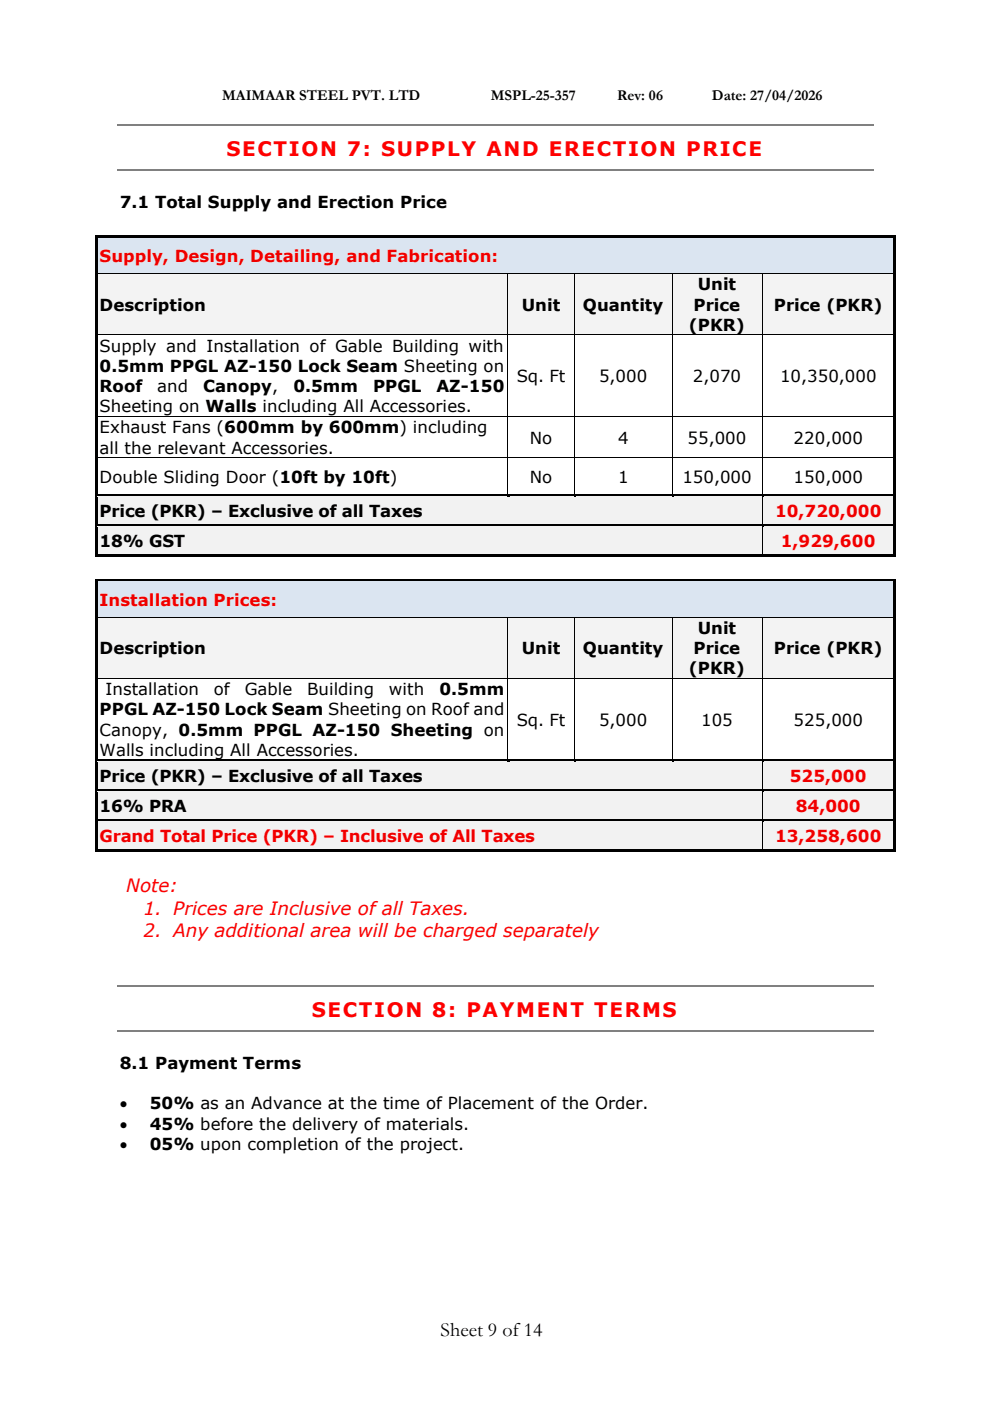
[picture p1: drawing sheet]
<svg xmlns="http://www.w3.org/2000/svg" width="210mm" height="297mm" viewBox="0 0 210 297" stroke-linecap="round" stroke-linejoin="round" font-family="sans-serif">
<defs><g id="words">
<g font-size="4.2" fill="#f00">
<text x="48" y="33">SECTION 7: SUPPLY AND ERECTION PRICE</text>
<text x="66.1" y="215.5">SECTION 8: PAYMENT TERMS</text>
</g>
<text font-size="4.2" x="93.4" y="283.2">Sheet 9 of14</text>
<g font-size="3.9" fill="#f00">
<text x="26.8" y="189.1">Note:</text>
<text x="30.4" y="193.8">1. Prices are Inclusive of all Taxes.</text>
<text x="30.4" y="198.6">2. Any additional area will be charged separately</text>
</g>
<g font-size="3.5">
<text x="25.4" y="44">7.1 Total Supply and Erection Price</text>
<text x="21.1" y="65.8">Description</text>
<text x="110.6" y="65.8">Unit</text>
<text x="123.6" y="65.8">Quantity</text>
<text x="147" y="65.8">Price</text>
<text x="147.9" y="61.6">Unit</text>
<text x="164" y="65.8">Price (PKR)</text>
<text x="146" y="70.1">(PKR)</text>
<text x="21.1" y="74.5">Supply and Installation of Gable Building with</text>
<text x="21.1" y="78.8">0.5mm PPGL AZ-150 Lock Seam Sheeting on</text>
<text x="21.1" y="83.1">Roof</text>
<text x="33.3" y="83.1">and</text>
<text x="43.1" y="83.1">Canopy,</text>
<text x="62.2" y="83.1">0.5mm</text>
<text x="79.1" y="83.1">PPGL</text>
<text x="92.5" y="83.1">AZ-150</text>
<text x="109.5" y="80.9">Sq. Ft</text>
<text x="127" y="80.9">5,000</text>
<text x="146.9" y="80.9">2,070</text>
<text x="165.3" y="80.9">10,350,000</text>
<text x="21.1" y="87.4">Sheeting on Walls including All Accessories.</text>
<text x="21.1" y="91.8">Exhaust Fans (600mm by 600mm) including</text>
<text x="112.3" y="94">No</text>
<text x="131" y="94">4</text>
<text x="145.7" y="94">55,000</text>
<text x="168.2" y="94">220,000</text>
<text x="21.1" y="96.1">all the relevant Accessories.</text>
<text x="21.1" y="102.3">Double Sliding Door (10ft by 10ft)</text>
<text x="112.3" y="102.3">No</text>
<text x="131" y="102.3">1</text>
<text x="144.6" y="102.3">150,000</text>
<text x="168.2" y="102.3">150,000</text>
<text x="21.1" y="109.7">Price (PKR) – Exclusive of all Taxes</text>
<text x="21.1" y="116">18% GST</text>
<text x="147.9" y="134.4">Unit</text>
<text x="21.1" y="138.7">Description</text>
<text x="110.6" y="138.7">Unit</text>
<text x="123.6" y="138.7">Quantity</text>
<text x="146" y="142.9">(PKR)</text>
<text x="147" y="138.7">Price</text>
<text x="164" y="138.7">Price (PKR)</text>
<text x="22.4" y="147.3">Installation</text>
<text x="45.3" y="147.3">of</text>
<text x="51.9" y="147.3">Gable</text>
<text x="65.1" y="147.3">Building</text>
<text x="82.4" y="147.3">with</text>
<text x="93.2" y="147.3">0.5mm</text>
<text x="21.1" y="151.6">PPGL AZ-150 Lock Seam Sheeting on Roof and</text>
<text x="21.1" y="155.9">Canopy, 0.5mm PPGL AZ-150 Sheeting on</text>
<text x="109.5" y="153.8">Sq. Ft</text>
<text x="127" y="153.8">5,000</text>
<text x="148.6" y="153.8">105</text>
<text x="168.2" y="153.8">525,000</text>
<text x="21.1" y="160.2">Walls including All Accessories.</text>
<text x="21.1" y="165.8">Price (PKR) – Exclusive of all Taxes</text>
<text x="21.1" y="172.2">16% PRA</text>
<text x="25.4" y="226.5">8.1 Payment Terms</text>
<text x="25.4" y="235.1">•</text>
<text x="25.4" y="239.4">•</text>
<text x="31.8" y="235.1">50% as an Advance at the time of Placement of the Order.</text>
<text x="31.8" y="239.4">45% before the delivery of materials.</text>
<text x="25.4" y="243.7">•</text>
<text x="31.8" y="243.7">05% upon completion of the project.</text>
</g>
<g font-size="3.5" fill="#e00">
<text x="21.1" y="55.6">Supply, Design, Detailing, and Fabrication:</text>
<text x="164.3" y="109.7">10,720,000</text>
<text x="165.5" y="116">1,929,600</text>
<text x="21.1" y="128.4">Installation Prices:</text>
<text x="167.4" y="165.8">525,000</text>
<text x="168.7" y="172.2">84,000</text>
<text x="21.1" y="178.5">Grand Total Price (PKR) – Inclusive of All Taxes</text>
<text x="164.3" y="178.5">13,258,600</text>
</g>
<g font-size="3.2">
<text x="47.1" y="21.3">MAIMAAR STEEL PVT. LTD</text>
<text x="104" y="21.3">MSPL-25-357</text>
<text x="130.8" y="21.3">Rev: 06</text>
<text x="150.9" y="21.3">Date: 27/04/2026</text>
</g>
</g></defs>
<path d="M24.9 26.5h160.3M24.9 36.1h160.3" fill="none" stroke="#808080" stroke-width=".25"/>
<g fill="#dbe5f1">
<path d="M20.7 50.5h168.6v7.4h-168.6z" fill-rule="evenodd"/>
<path d="M21.1 52h167.9v4.3h-167.9z" fill-rule="evenodd"/>
</g>
<g fill="#000">
<path d="M20.2 49.9h.5v.6h-.5z" fill-rule="evenodd"/>
<path d="M20.2 49.9h.5v.5h-.5z" fill-rule="evenodd"/>
<path d="M20.2 50.5h.5v7.4h-.5z" fill-rule="evenodd"/>
<path d="M20.7 49.9h168.6v.5h-168.6z" fill-rule="evenodd"/>
<path d="M189.3 49.9h.6v.6h-.6z" fill-rule="evenodd"/>
<path d="M189.3 49.9h.6v.5h-.6z" fill-rule="evenodd"/>
<path d="M189.3 50.5h.6v7.4h-.6z" fill-rule="evenodd"/>
</g>
<path d="M20.7 50.4h168.6" fill="none" stroke="#dbe5f1" stroke-width=".21"/>
<g fill="#f3f3f3">
<path d="M20.7 58h86.8v12.9h-86.8z" fill-rule="evenodd"/>
<path d="M21.1 62.3h85.8v4.3h-85.8z" fill-rule="evenodd"/>
<path d="M107.6 58h14.2v12.9h-14.2z" fill-rule="evenodd"/>
<path d="M108.2 62.3h13v4.3h-13z" fill-rule="evenodd"/>
<path d="M121.9 58h20.5v12.9h-20.5z" fill-rule="evenodd"/>
<path d="M122.5 62.3h19.3v4.3h-19.3z" fill-rule="evenodd"/>
<path d="M142.5 58h19v12.9h-19z" fill-rule="evenodd"/>
<path d="M143.1 58h17.8v4.3h-17.8z" fill-rule="evenodd"/>
<path d="M143.1 62.3h17.8v4.3h-17.8z" fill-rule="evenodd"/>
<path d="M143.1 66.6h17.8v4.3h-17.8z" fill-rule="evenodd"/>
<path d="M161.6 58h27.7v12.9h-27.7z" fill-rule="evenodd"/>
<path d="M162.2 62.3h26.8v4.3h-26.8z" fill-rule="evenodd"/>
</g>
<g fill="#000">
<path d="M20.2 57.9l.5 .1z" fill-rule="evenodd"/>
<path d="M107.5 57.9l.1 .1z" fill-rule="evenodd"/>
<path d="M121.8 57.9l.1 .1z" fill-rule="evenodd"/>
<path d="M142.4 57.9l.1 .1z" fill-rule="evenodd"/>
<path d="M161.5 57.9l.1 .1z" fill-rule="evenodd"/>
<path d="M189.3 57.9l.6 .1z" fill-rule="evenodd"/>
<path d="M20.2 58h.5v12.9h-.5z" fill-rule="evenodd"/>
<path d="M20.2 70.9l.5 .1z" fill-rule="evenodd"/>
<path d="M107.5 70.9l.1 .1z" fill-rule="evenodd"/>
<path d="M121.8 70.9l.1 .1z" fill-rule="evenodd"/>
<path d="M142.4 70.9l.1 .1z" fill-rule="evenodd"/>
<path d="M161.5 70.9l.1 .1z" fill-rule="evenodd"/>
<path d="M189.3 58h.6v12.9h-.6z" fill-rule="evenodd"/>
<path d="M189.3 70.9l.6 .1z" fill-rule="evenodd"/>
<path d="M20.2 71h.5v17.1h-.5z" fill-rule="evenodd"/>
<path d="M20.2 88.1h.5v.2h-.5z" fill-rule="evenodd"/>
<path d="M20.2 88.3h.5v8.6h-.5z" fill-rule="evenodd"/>
<path d="M20.2 96.9h.5v.1h-.5z" fill-rule="evenodd"/>
<path d="M107.5 88.1h.2v.2h-.2z" fill-rule="evenodd"/>
<path d="M107.5 96.9h.2v.1h-.2z" fill-rule="evenodd"/>
<path d="M121.8 88.1h.1v.2h-.1z" fill-rule="evenodd"/>
<path d="M121.8 96.9h.1v.1h-.1z" fill-rule="evenodd"/>
<path d="M142.4 88.1h.2v.2h-.2z" fill-rule="evenodd"/>
<path d="M142.4 96.9h.2v.1h-.2z" fill-rule="evenodd"/>
<path d="M161.5 88.1h.2v.2h-.2z" fill-rule="evenodd"/>
<path d="M161.5 96.9h.2v.1h-.2z" fill-rule="evenodd"/>
<path d="M189.3 71h.6v17.1h-.6z" fill-rule="evenodd"/>
<path d="M189.3 88.1h.6v.2h-.6z" fill-rule="evenodd"/>
<path d="M189.3 88.3h.6v8.6h-.6z" fill-rule="evenodd"/>
<path d="M189.3 96.9h.6v.1h-.6z" fill-rule="evenodd"/>
<path d="M20.2 97h.5v7.8h-.5z" fill-rule="evenodd"/>
<path d="M189.3 97h.6v7.8h-.6z" fill-rule="evenodd"/>
</g>
<g fill="none" stroke="#000" stroke-width=".21">
<path d="M20.7 58h86.8M107.5 58v12.9M107.6 58h14.2M121.8 58v12.9M121.9 58h20.5M142.5 58v12.9M142.5 58h19M161.5 58v12.9M161.6 58h27.7M20.7 70.9h86.8M107.5 71v17.1M107.6 70.9h14.2"/>
<path d="M121.8 71v17.1M121.9 70.9h20.5M142.5 71v17.1M142.5 70.9h19M161.5 71v17.1M161.6 70.9h27.7M20.7 88.2h86.8M20.7 97h86.8M107.5 88.3v8.6M107.5 97v7.8M107.7 88.2h14.1M107.7 97h14.1"/>
<path d="M121.8 88.3v8.6M121.8 97v7.8M121.9 88.2h20.5M121.9 97h20.5M142.5 88.3v8.6M142.5 97v7.8M142.6 88.2h18.9M142.6 97h18.9M161.5 88.3v8.6M161.5 97v7.8M161.7 88.2h27.6M161.7 97h27.6"/>
</g>
<g fill="#f2f2f2">
<path d="M20.7 105.3h140.8v5.8h-140.8z" fill-rule="evenodd"/>
<path d="M21.1 106.1h139.8v4.3h-139.8z" fill-rule="evenodd"/>
<path d="M161.6 105.3h27.7v5.8h-27.7z" fill-rule="evenodd"/>
<path d="M162.2 106.1h26.8v4.3h-26.8z" fill-rule="evenodd"/>
</g>
<g fill="#000">
<path d="M20.2 104.8h.5v.5h-.5z" fill-rule="evenodd"/>
<path d="M20.7 104.8h86.8v.5h-86.8z" fill-rule="evenodd"/>
</g>
<path d="M20.7 105.3h86.8" fill="none" stroke="#f2f2f2" stroke-width=".21"/>
<path d="M107.5 105.3h.5z" fill-rule="evenodd" fill="#f2f2f2"/>
<g fill="#000">
<path d="M107.5 104.8h.5v.5h-.5z" fill-rule="evenodd"/>
<path d="M108 104.8h13.8v.5h-13.8z" fill-rule="evenodd"/>
</g>
<path d="M108 105.3h13.8" fill="none" stroke="#f2f2f2" stroke-width=".21"/>
<path d="M121.8 105.3h.5z" fill-rule="evenodd" fill="#f2f2f2"/>
<g fill="#000">
<path d="M121.8 104.8h.5v.5h-.5z" fill-rule="evenodd"/>
<path d="M122.3 104.8h20.1v.5h-20.1z" fill-rule="evenodd"/>
</g>
<path d="M122.3 105.3h20.1" fill="none" stroke="#f2f2f2" stroke-width=".21"/>
<path d="M142.4 105.3h.5z" fill-rule="evenodd" fill="#f2f2f2"/>
<g fill="#000">
<path d="M142.4 104.8h.5v.5h-.5z" fill-rule="evenodd"/>
<path d="M142.9 104.8h18.6v.5h-18.6z" fill-rule="evenodd"/>
</g>
<path d="M142.9 105.3h18.6" fill="none" stroke="#f2f2f2" stroke-width=".21"/>
<path d="M161.6 105.3h.4z" fill-rule="evenodd" fill="#f2f2f2"/>
<g fill="#000">
<path d="M20.2 105.3h.5v5.8h-.5z" fill-rule="evenodd"/>
<path d="M161.5 104.8h.5v.5h-.5z" fill-rule="evenodd"/>
<path d="M162 104.8h27.3v.5h-27.3z" fill-rule="evenodd"/>
<path d="M189.3 104.8h.6v.5h-.6z" fill-rule="evenodd"/>
<path d="M189.3 105.3h.6v5.8h-.6z" fill-rule="evenodd"/>
</g>
<path d="M162 105.3h27.3" fill="none" stroke="#f2f2f2" stroke-width=".21"/>
<path d="M161.5 105.3v5.8" fill="none" stroke="#000" stroke-width=".21"/>
<g fill="#f2f2f2">
<path d="M20.7 111.7h140.8v5.8h-140.8z" fill-rule="evenodd"/>
<path d="M21.1 112.5h139.8v4.2h-139.8z" fill-rule="evenodd"/>
<path d="M161.6 111.7h27.7v5.8h-27.7z" fill-rule="evenodd"/>
<path d="M162.2 112.5h26.8v4.2h-26.8z" fill-rule="evenodd"/>
</g>
<g fill="#000">
<path d="M20.2 111.1h.5v.6h-.5z" fill-rule="evenodd"/>
<path d="M20.7 111.1h140.8v.6h-140.8z" fill-rule="evenodd"/>
</g>
<path d="M20.7 111.7h140.8" fill="none" stroke="#f2f2f2" stroke-width=".21"/>
<path d="M161.6 111.7h.4z" fill-rule="evenodd" fill="#f2f2f2"/>
<g fill="#000">
<path d="M20.2 111.7h.5v5.8h-.5z" fill-rule="evenodd"/>
<path d="M20.2 117.5h.5v.5h-.5z" fill-rule="evenodd"/>
<path d="M20.2 117.5h.5v.5h-.5z" fill-rule="evenodd"/>
<path d="M20.7 117.5h140.8v.5h-140.8z" fill-rule="evenodd"/>
<path d="M161.5 111.1h.5v.6h-.5z" fill-rule="evenodd"/>
<path d="M161.5 117.5h.5v.5h-.5z" fill-rule="evenodd"/>
<path d="M162 111.1h27.3v.6h-27.3z" fill-rule="evenodd"/>
<path d="M162 117.5h27.3v.5h-27.3z" fill-rule="evenodd"/>
<path d="M189.3 111.1h.6v.6h-.6z" fill-rule="evenodd"/>
<path d="M189.3 111.7h.6v5.8h-.6z" fill-rule="evenodd"/>
<path d="M189.3 117.5h.6v.5h-.6z" fill-rule="evenodd"/>
<path d="M189.3 117.5h.6v.5h-.6z" fill-rule="evenodd"/>
</g>
<path d="M162 111.7h27.3" fill="none" stroke="#f2f2f2" stroke-width=".21"/>
<path d="M161.5 111.7v5.8" fill="none" stroke="#000" stroke-width=".21"/>
<g fill="#dbe5f1">
<path d="M20.7 123.3h168.6v7.4h-168.6z" fill-rule="evenodd"/>
<path d="M21.1 124.9h167.9v4.2h-167.9z" fill-rule="evenodd"/>
</g>
<g fill="#000">
<path d="M20.2 122.7h.5v.6h-.5z" fill-rule="evenodd"/>
<path d="M20.2 122.7h.5v.5h-.5z" fill-rule="evenodd"/>
<path d="M20.2 123.3h.5v7.4h-.5z" fill-rule="evenodd"/>
<path d="M20.7 122.7h168.6v.5h-168.6z" fill-rule="evenodd"/>
<path d="M189.3 122.7h.6v.6h-.6z" fill-rule="evenodd"/>
<path d="M189.3 122.7h.6v.5h-.6z" fill-rule="evenodd"/>
<path d="M189.3 123.3h.6v7.4h-.6z" fill-rule="evenodd"/>
</g>
<path d="M20.7 123.3h168.6" fill="none" stroke="#dbe5f1" stroke-width=".21"/>
<g fill="#f3f3f3">
<path d="M20.7 130.8h86.8v12.9h-86.8z" fill-rule="evenodd"/>
<path d="M21.1 135.1h85.8v4.3h-85.8z" fill-rule="evenodd"/>
<path d="M107.6 130.8h14.2v12.9h-14.2z" fill-rule="evenodd"/>
<path d="M108.2 135.1h13v4.3h-13z" fill-rule="evenodd"/>
<path d="M121.9 130.8h20.5v12.9h-20.5z" fill-rule="evenodd"/>
<path d="M122.5 135.1h19.3v4.3h-19.3z" fill-rule="evenodd"/>
<path d="M142.5 130.8h19v12.9h-19z" fill-rule="evenodd"/>
<path d="M143.1 130.8h17.8v4.3h-17.8z" fill-rule="evenodd"/>
<path d="M143.1 135.1h17.8v4.3h-17.8z" fill-rule="evenodd"/>
<path d="M143.1 139.4h17.8v4.3h-17.8z" fill-rule="evenodd"/>
<path d="M161.6 130.8h27.7v12.9h-27.7z" fill-rule="evenodd"/>
<path d="M162.2 135.1h26.8v4.3h-26.8z" fill-rule="evenodd"/>
</g>
<g fill="#000">
<path d="M20.2 130.7l.5 .1z" fill-rule="evenodd"/>
<path d="M107.5 130.7l.1 .1z" fill-rule="evenodd"/>
<path d="M121.8 130.7l.1 .1z" fill-rule="evenodd"/>
<path d="M142.4 130.7l.1 .1z" fill-rule="evenodd"/>
<path d="M161.5 130.7l.1 .1z" fill-rule="evenodd"/>
<path d="M189.3 130.7l.6 .1z" fill-rule="evenodd"/>
<path d="M20.2 130.8h.5v12.9h-.5z" fill-rule="evenodd"/>
<path d="M20.2 143.7l.5 .1z" fill-rule="evenodd"/>
<path d="M107.5 143.7l.1 .1z" fill-rule="evenodd"/>
<path d="M121.8 143.7l.1 .1z" fill-rule="evenodd"/>
<path d="M142.4 143.7l.1 .1z" fill-rule="evenodd"/>
<path d="M161.5 143.7l.1 .1z" fill-rule="evenodd"/>
<path d="M189.3 130.8h.6v12.9h-.6z" fill-rule="evenodd"/>
<path d="M189.3 143.7l.6 .1z" fill-rule="evenodd"/>
<path d="M20.2 143.8h.5v17.1h-.5z" fill-rule="evenodd"/>
<path d="M189.3 143.8h.6v17.1h-.6z" fill-rule="evenodd"/>
</g>
<g fill="none" stroke="#000" stroke-width=".21">
<path d="M20.7 130.8h86.8M107.5 130.8v12.9M107.6 130.8h14.2M121.8 130.8v12.9M121.9 130.8h20.5M142.5 130.8v12.9M142.5 130.8h19M161.5 130.8v12.9M161.6 130.8h27.7M20.7 143.7l86.8 .1v17.1M107.6 143.7h14.2M121.8 143.8v17.1"/>
<path d="M121.9 143.7h20.5M161.5 143.7l-19 .1v17.1M161.5 143.8v17.1M161.6 143.7h27.7"/>
</g>
<g fill="#f2f2f2">
<path d="M20.7 161.4h140.8v5.9h-140.8z" fill-rule="evenodd"/>
<path d="M21.1 162.2h139.8v4.3h-139.8z" fill-rule="evenodd"/>
<path d="M161.6 161.4h27.7v5.9h-27.7z" fill-rule="evenodd"/>
<path d="M162.2 162.2h26.8v4.3h-26.8z" fill-rule="evenodd"/>
</g>
<g fill="#000">
<path d="M20.2 160.9h.5v.6h-.5z" fill-rule="evenodd"/>
<path d="M20.7 160.9h86.8v.5h-86.8z" fill-rule="evenodd"/>
</g>
<path d="M20.7 161.5h86.8" fill="none" stroke="#f2f2f2" stroke-width=".21"/>
<path d="M107.5 161.4l.5 .1z" fill-rule="evenodd" fill="#f2f2f2"/>
<g fill="#000">
<path d="M107.5 160.9h.5v.5h-.5z" fill-rule="evenodd"/>
<path d="M108 160.9h13.8v.5h-13.8z" fill-rule="evenodd"/>
</g>
<path d="M108 161.5h13.8" fill="none" stroke="#f2f2f2" stroke-width=".21"/>
<path d="M121.8 161.4l.5 .1z" fill-rule="evenodd" fill="#f2f2f2"/>
<g fill="#000">
<path d="M121.8 160.9h.5v.5h-.5z" fill-rule="evenodd"/>
<path d="M122.3 160.9h20.1v.5h-20.1z" fill-rule="evenodd"/>
</g>
<path d="M122.3 161.5h20.1" fill="none" stroke="#f2f2f2" stroke-width=".21"/>
<path d="M142.4 161.4l.5 .1z" fill-rule="evenodd" fill="#f2f2f2"/>
<g fill="#000">
<path d="M142.4 160.9h.5v.5h-.5z" fill-rule="evenodd"/>
<path d="M142.9 160.9h18.6v.5h-18.6z" fill-rule="evenodd"/>
</g>
<path d="M142.9 161.5h18.6" fill="none" stroke="#f2f2f2" stroke-width=".21"/>
<path d="M161.6 161.4l.4 .1z" fill-rule="evenodd" fill="#f2f2f2"/>
<g fill="#000">
<path d="M20.2 161.5h.5v5.8h-.5z" fill-rule="evenodd"/>
<path d="M161.5 160.9h.5v.5h-.5z" fill-rule="evenodd"/>
<path d="M162 160.9h27.3v.5h-27.3z" fill-rule="evenodd"/>
<path d="M189.3 160.9h.6v.6h-.6z" fill-rule="evenodd"/>
<path d="M189.3 161.5h.6v5.8h-.6z" fill-rule="evenodd"/>
</g>
<path d="M162 161.5h27.3" fill="none" stroke="#f2f2f2" stroke-width=".21"/>
<path d="M161.5 161.5v5.8" fill="none" stroke="#000" stroke-width=".21"/>
<g fill="#f2f2f2">
<path d="M20.7 167.8h140.8v5.8h-140.8z" fill-rule="evenodd"/>
<path d="M21.1 168.6h139.8v4.3h-139.8z" fill-rule="evenodd"/>
<path d="M161.6 167.8h27.7v5.8h-27.7z" fill-rule="evenodd"/>
<path d="M162.2 168.6h26.8v4.3h-26.8z" fill-rule="evenodd"/>
</g>
<g fill="#000">
<path d="M20.2 167.3h.5v.5h-.5z" fill-rule="evenodd"/>
<path d="M20.7 167.3h140.8v.5h-140.8z" fill-rule="evenodd"/>
</g>
<path d="M20.7 167.8h140.8" fill="none" stroke="#f2f2f2" stroke-width=".21"/>
<path d="M161.6 167.8h.4z" fill-rule="evenodd" fill="#f2f2f2"/>
<g fill="#000">
<path d="M20.2 167.8h.5v5.8h-.5z" fill-rule="evenodd"/>
<path d="M161.5 167.3h.5v.5h-.5z" fill-rule="evenodd"/>
<path d="M162 167.3h27.3v.5h-27.3z" fill-rule="evenodd"/>
<path d="M189.3 167.3h.6v.5h-.6z" fill-rule="evenodd"/>
<path d="M189.3 167.8h.6v5.8h-.6z" fill-rule="evenodd"/>
</g>
<path d="M162 167.8h27.3" fill="none" stroke="#f2f2f2" stroke-width=".21"/>
<path d="M161.5 167.8v5.8" fill="none" stroke="#000" stroke-width=".21"/>
<g fill="#f2f2f2">
<path d="M20.7 174.1h140.8v5.9h-140.8z" fill-rule="evenodd"/>
<path d="M21.1 174.9h139.8v4.3h-139.8z" fill-rule="evenodd"/>
<path d="M161.6 174.1h27.7v5.9h-27.7z" fill-rule="evenodd"/>
<path d="M162.2 174.9h26.8v4.3h-26.8z" fill-rule="evenodd"/>
</g>
<g fill="#000">
<path d="M20.2 173.6h.5v.6h-.5z" fill-rule="evenodd"/>
<path d="M20.7 173.6h140.8v.5h-140.8z" fill-rule="evenodd"/>
</g>
<path d="M20.7 174.2h140.8" fill="none" stroke="#f2f2f2" stroke-width=".21"/>
<path d="M161.6 174.1l.4 .1z" fill-rule="evenodd" fill="#f2f2f2"/>
<g fill="#000">
<path d="M20.2 174.2h.5v5.7h-.5z" fill-rule="evenodd"/>
<path d="M161.5 173.6h.5v.5h-.5z" fill-rule="evenodd"/>
<path d="M162 173.6h27.3v.5h-27.3z" fill-rule="evenodd"/>
<path d="M189.3 173.6h.6v.6h-.6z" fill-rule="evenodd"/>
<path d="M189.3 174.2h.6v5.7h-.6z" fill-rule="evenodd"/>
<path d="M20.2 179.9h.5v.5h-.5z" fill-rule="evenodd"/>
<path d="M20.2 179.9h.5v.5h-.5z" fill-rule="evenodd"/>
<path d="M20.7 179.9h140.8v.5h-140.8z" fill-rule="evenodd"/>
<path d="M161.5 179.9h.5v.5h-.5z" fill-rule="evenodd"/>
<path d="M162 179.9h27.3v.5h-27.3z" fill-rule="evenodd"/>
<path d="M189.3 179.9h.6v.5h-.6z" fill-rule="evenodd"/>
<path d="M189.3 179.9h.6v.5h-.6z" fill-rule="evenodd"/>
</g>
<path d="M162 174.2h27.3" fill="none" stroke="#f2f2f2" stroke-width=".21"/>
<path d="M161.5 174.2v5.7" fill="none" stroke="#000" stroke-width=".21"/>
<path d="M24.9 209h160.3M24.9 218.6h160.3" fill="none" stroke="#808080" stroke-width=".25"/>
<use href="#words"/>
</svg>
